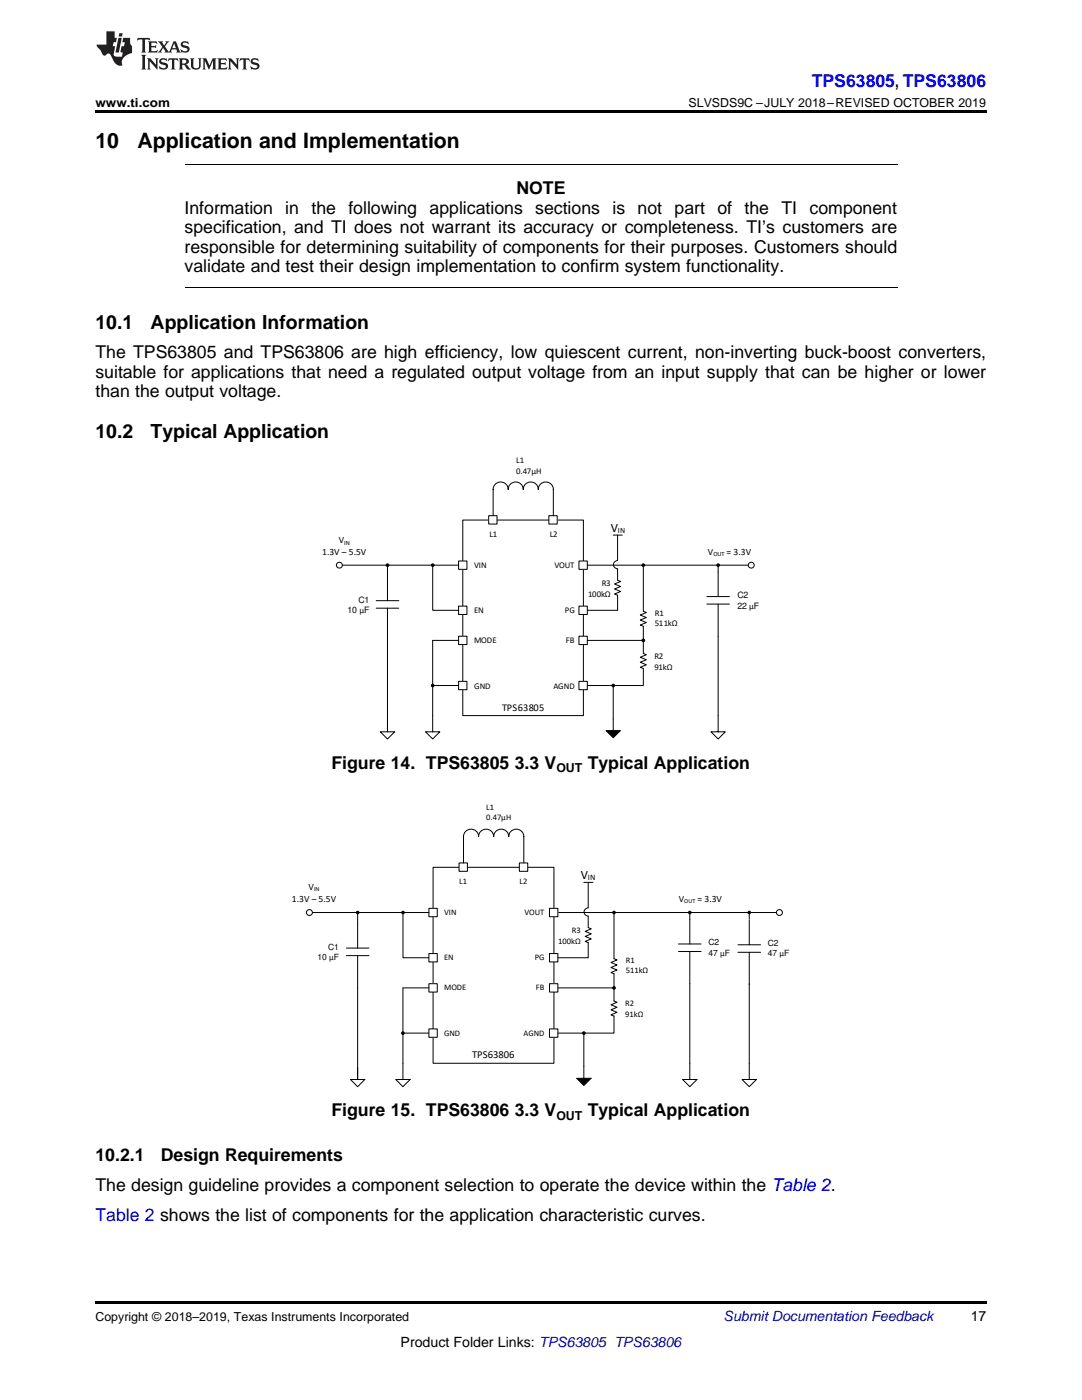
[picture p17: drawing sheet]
<svg xmlns="http://www.w3.org/2000/svg" width="216mm" height="279mm" viewBox="0 0 216 279" stroke-linecap="round" stroke-linejoin="round" font-family="sans-serif">
<defs><g id="words">
<g font-size="4.2">
<text x="19" y="29.6">10</text>
<text x="27.4" y="29.6">Application and Implementation</text>
</g>
<g font-size="3.9">
<text x="19" y="65.6">10.1</text>
<text x="30.1" y="65.6">Application Information</text>
<text x="19" y="87.4">10.2</text>
<text x="30.1" y="87.4">Typical Application</text>
</g>
<g font-size="3.5" fill="#00f">
<text x="162" y="17.3">TPS63805, TPS63806</text>
<text x="19" y="243.6">Table 2 shows the list of components for the application characteristic curves.</text>
</g>
<g font-size="3.5">
<text x="103" y="38.8">NOTE</text>
<text x="36.8" y="42.7">Information</text>
<text x="36.8" y="46.6">specification, and TI does not warrant its accuracy or completeness. TI’s customers are</text>
<text x="56.9" y="42.7">in the</text>
<text x="69.5" y="42.7">following applications</text>
<text x="106.8" y="42.7">sections</text>
<text x="122.2" y="42.7">is</text>
<text x="127.2" y="42.7">not</text>
<text x="134.6" y="42.7">part</text>
<text x="143.1" y="42.7">of</text>
<text x="148.5" y="42.7">the</text>
<text x="155.9" y="42.7">TI</text>
<text x="161.5" y="42.7">component</text>
<text x="36.8" y="50.4">responsible for determining suitability of components for their purposes. Customers should</text>
<text x="36.8" y="54.3">validate and test their design implementation to confirm system functionality.</text>
<text x="19" y="71.5">The TPS63805 and TPS63806 are high efficiency, low quiescent current, non-inverting buck-boost converters,</text>
<text x="19" y="75.4">suitable for applications that need a regulated output voltage from an input supply that can be higher or lower</text>
<text x="19" y="79.3">than the output voltage.</text>
<text x="66.1" y="153.4">Figure 14. TPS63805</text>
<text x="102.7" y="153.4">3.3 V</text>
<text x="117.3" y="153.4">Typical Application</text>
<text x="66.1" y="222.8">Figure 15. TPS63806</text>
<text x="102.7" y="222.8">3.3 V</text>
<text x="117.3" y="222.8">Typical Application</text>
<text x="19" y="231.7">10.2.1</text>
<text x="32.1" y="231.7">Design Requirements</text>
<text x="19" y="237.6">The design guideline provides a component selection to operate the device within the Table 2.</text>
</g>
<text font-size="2.8" fill="#0000c8" x="144.4" y="263.6">Submit Documentation Feedback</text>
<g font-size="2.8">
<text x="193.7" y="263.6">17</text>
<text x="79.9" y="268.9">Product Folder Links: TPS63805 TPS63806</text>
</g>
<g font-size="2.5">
<text x="19" y="21.4">www.ti.com</text>
<text x="137.4" y="21.4">SLVSDS9C –JULY 2018–REVISED OCTOBER 2019</text>
<text x="121.9" y="106.1">V</text>
<text x="111" y="154.1">OUT</text>
<text x="115.9" y="175.3">V</text>
<text x="111" y="223.5">OUT</text>
<text x="19" y="263.6">Copyright © 2018–2019, Texas Instruments Incorporated</text>
</g>
<g font-size="2.1">
<text x="100.2" y="141.8">TPS63805</text>
<text x="94.2" y="211.1">TPS63806</text>
</g>
<g font-size="1.9">
<text x="64.3" y="110.7">1.3V t 5.5V</text>
<text x="67.6" y="108.4">V</text>
<text x="141.3" y="110.7">V</text>
<text x="145" y="110.7">= 3.3V</text>
<text x="58.3" y="179.9">1.3V t 5.5V</text>
<text x="61.6" y="177.6">V</text>
<text x="135.5" y="179.9">V</text>
<text x="139.2" y="179.9">= 3.3V</text>
</g>
<g font-size="1.8">
<text x="103" y="92.5">L1</text>
<text x="117.4" y="119.1">100kQ</text>
<text x="147.1" y="119.4">C2</text>
<text x="71.5" y="120.3">C1</text>
<text x="94.6" y="122.4">EN</text>
<text x="112.7" y="122.4">PG</text>
<text x="130.7" y="125">511kQ</text>
<text x="94.6" y="128.4">MODE</text>
<text x="112.9" y="128.4">FB</text>
<text x="130.6" y="131.6">R2</text>
</g>
<g font-size="1.7">
<text x="103" y="94.5">0.47µH</text>
<text x="97.6" y="107.2">L1</text>
<text x="109.7" y="107.2">L2</text>
<text x="94.6" y="113.4">VIN</text>
<text x="110.6" y="113.4">VOUT</text>
<text x="120.1" y="117">R3</text>
<text x="69.3" y="122.4">10 ÖF</text>
<text x="130.7" y="123">R1</text>
<text x="147.1" y="121.5">22 ÖF</text>
<text x="94.6" y="137.4">GND</text>
<text x="110.4" y="137.4">AGND</text>
<text x="130.6" y="133.6">91kQ</text>
<text x="97" y="161.7">L1</text>
<text x="97" y="163.7">0.47µH</text>
<text x="91.6" y="176.5">L1</text>
<text x="103.7" y="176.5">L2</text>
<text x="117.3" y="175.7">IN</text>
<text x="88.6" y="182.6">VIN</text>
<text x="104.6" y="182.6">VOUT</text>
<text x="63.3" y="191.7">10 ÖF</text>
<text x="65.5" y="189.6">C1</text>
<text x="88.6" y="191.6">EN</text>
<text x="106.7" y="191.6">PG</text>
<text x="111.4" y="188.3">100lQ</text>
<text x="114.1" y="186.3">R3</text>
<text x="141.3" y="188.6">C2</text>
<text x="141.3" y="190.7">47 ÖF</text>
<text x="153.2" y="188.8">C2</text>
<text x="153.2" y="190.9">47 ÖF</text>
<text x="88.6" y="197.7">MODE</text>
<text x="106.9" y="197.7">FB</text>
<text x="124.9" y="192.2">R1</text>
<text x="124.9" y="194.3">511lQ</text>
<text x="124.8" y="200.9">R2</text>
<text x="124.8" y="202.9">91lQ</text>
<text x="88.6" y="206.7">GND</text>
<text x="104.4" y="206.7">AGND</text>
</g>
<text font-size="1.6" x="123.3" y="106.5">IN</text>
<g font-size="1.3">
<text x="68.7" y="108.7">IN</text>
<text x="142.3" y="111">OUT</text>
</g>
<g font-size="1.2">
<text x="62.7" y="177.9">IN</text>
<text x="136.5" y="180.2">OUT</text>
</g>
</g></defs>
<path d="M19 259.7h177.8v.5h-177.8z" fill="#000"/>
<path d="M86.4 173.1h24.1v39.1h-24.1z" fill-rule="evenodd" fill="#fff"/>
<path d="M86.4 173.1h24.1v39.1h-24.1z" fill="none" stroke="#000" stroke-width=".2"/>
<path d="M91.6 172.2h1.7v1.7h-1.7z" fill-rule="evenodd" fill="#fff"/>
<path d="M91.6 172.2h1.7v1.7h-1.7z" fill="none" stroke="#000" stroke-width=".2"/>
<path d="M103.6 172.2h1.7v1.7h-1.7z" fill-rule="evenodd" fill="#fff"/>
<path d="M92.5 172.2v-5.2a1.5 1.5 0 0 1 1.5-1.5 1.5 1.5 0 0 1 1.5 1.5 1.5 1.5 0 0 1 1.5-1.5 1.5 1.5 0 0 1 1.5 1.5 1.5 1.5 0 0 1 1.5-1.5 1.5 1.5 0 0 1 1.5 1.5 1.5 1.5 0 0 1 1.5-1.5 1.5 1.5 0 0 1 1.5 1.5v5.2M103.6 172.2h1.7v1.7h-1.7z" fill="none" stroke="#000" stroke-width=".2"/>
<path d="M85.6 181.3h1.7v1.7h-1.7z" fill-rule="evenodd" fill="#fff"/>
<path d="M85.6 181.3h1.7v1.7h-1.7z" fill="none" stroke="#000" stroke-width=".2"/>
<path d="M109.6 181.3h1.7v1.7h-1.7z" fill-rule="evenodd" fill="#fff"/>
<path d="M109.6 181.3h1.7v1.7h-1.7z" fill="none" stroke="#000" stroke-width=".2"/>
<path d="M85.6 190.3h1.7v1.7h-1.7z" fill-rule="evenodd" fill="#fff"/>
<path d="M85.6 190.3h1.7v1.7h-1.7z" fill="none" stroke="#000" stroke-width=".2"/>
<path d="M85.6 196.3h1.7v1.7h-1.7z" fill-rule="evenodd" fill="#fff"/>
<path d="M85.6 196.3h1.7v1.7h-1.7z" fill="none" stroke="#000" stroke-width=".2"/>
<path d="M85.6 205.3h1.7v1.7h-1.7z" fill-rule="evenodd" fill="#fff"/>
<path d="M85.6 205.3h1.7v1.7h-1.7z" fill="none" stroke="#000" stroke-width=".2"/>
<path d="M109.6 205.3h1.7v1.7h-1.7z" fill-rule="evenodd" fill="#fff"/>
<path d="M109.6 205.3h1.7v1.7h-1.7z" fill="none" stroke="#000" stroke-width=".2"/>
<path d="M109.6 190.3h1.7v1.7h-1.7z" fill-rule="evenodd" fill="#fff"/>
<path d="M109.6 190.3h1.7v1.7h-1.7z" fill="none" stroke="#000" stroke-width=".2"/>
<path d="M109.6 196.3h1.7v1.7h-1.7z" fill-rule="evenodd" fill="#fff"/>
<g fill="none" stroke="#000" stroke-width=".2">
<path d="M116.5 176.1h1.8M117.4 176.1v5.1a.84 .84 0 0 0-.9 .8 .84 .84 0 0 0 .9 .8v2.3l.6 .3-1.2 .5 1.2 .5-1.2 .5 1.2 .5-1.2 .5 .6 .2v3h-6.1M62.4 182.1h23.2M69.1 190.7h4.5M69.1 189.2h4.5M71.4 182.1v7.1M71.4 190.7v24.7M85.6 197.2h-5.2v18.2M109.6 196.3h1.7v1.7h-1.7zM111.3 197.2h11.2M111.5 182.1h43.6M122.5 191.3l.6 .3-1.2 .5 1.2 .5-1.2 .5 1.2 .5-1.2 .5 .6 .2v5.5l.6 .2-1.2 .5 1.2 .5-1.2 .5 1.2 .5-1.2 .5 .6 .3v3.4h-6"/>
<path d="M135.4 189.9h4.5M135.4 188.4h4.5M137.6 182.1v6.3M137.6 189.9v25.5M69.9 215.4h2.9l-1.4 1.5zM79 215.4h2.8l-1.4 1.5zM80.4 206.2h5.2M111.3 206.2h5.2M115.1 215.2h2.8l-1.4 1.4zM116.5 206.2v9M136.2 215.4h2.9l-1.5 1.5z"/>
</g>
<path d="M115.1 215.2h2.8l-1.4 1.4z" fill="#000"/>
<circle cx="155.5" cy="182.1" r=".59" fill="#fff"/>
<circle cx="155.5" cy="182.1" r=".59" fill="none" stroke="#000" stroke-width=".2"/>
<circle cx="61.7" cy="182.1" r=".59" fill="#fff"/>
<g fill="none" stroke="#000" stroke-width=".2">
<path d="M80.4 182.1v9h5.1M122.5 182.4v8.9M147.2 190.1h4.6M147.2 188.5h4.6M149.5 182.1v1.4M149.5 183.6v4.9M149.5 190.1v25.3M148.1 215.4h2.8l-1.4 1.5z"/>
<circle cx="61.7" cy="182.1" r=".59"/>
<circle cx="71.4" cy="182.1" r=".27"/>
<circle cx="80.4" cy="182.1" r=".27"/>
<circle cx="122.5" cy="197.2" r=".27"/>
<circle cx="122.5" cy="182.1" r=".27"/>
<circle cx="137.6" cy="182.1" r=".27"/>
<circle cx="149.5" cy="182.1" r=".27"/>
<circle cx="80.4" cy="206.2" r=".27"/>
<circle cx="116.5" cy="206.2" r=".27"/>
</g>
<g fill="#000">
<circle cx="71.4" cy="182.1" r=".27"/>
<circle cx="80.4" cy="182.1" r=".27"/>
<circle cx="122.5" cy="197.2" r=".27"/>
<circle cx="122.5" cy="182.1" r=".27"/>
<circle cx="137.6" cy="182.1" r=".27"/>
<circle cx="149.5" cy="182.1" r=".27"/>
<circle cx="80.4" cy="206.2" r=".27"/>
<circle cx="116.5" cy="206.2" r=".27"/>
</g>
<path d="M92.3 103.8h24.1v39h-24.1z" fill-rule="evenodd" fill="#fff"/>
<path d="M92.3 103.8h24.1v39h-24.1z" fill="none" stroke="#000" stroke-width=".2"/>
<path d="M97.5 102.9h1.7v1.7h-1.7z" fill-rule="evenodd" fill="#fff"/>
<path d="M97.5 102.9h1.7v1.7h-1.7z" fill="none" stroke="#000" stroke-width=".2"/>
<path d="M109.5 102.9h1.7v1.7h-1.7z" fill-rule="evenodd" fill="#fff"/>
<path d="M98.4 102.9v-5.2a1.5 1.5 0 0 1 1.5-1.5 1.5 1.5 0 0 1 1.5 1.5 1.5 1.5 0 0 1 1.5-1.5 1.5 1.5 0 0 1 1.5 1.5 1.5 1.5 0 0 1 1.5-1.5 1.5 1.5 0 0 1 1.5 1.5 1.5 1.5 0 0 1 1.5-1.5 1.5 1.5 0 0 1 1.5 1.5v5.2M109.5 102.9h1.7v1.7h-1.7z" fill="none" stroke="#000" stroke-width=".2"/>
<path d="M91.5 112h1.7v1.6h-1.7z" fill-rule="evenodd" fill="#fff"/>
<path d="M91.5 112h1.7v1.6h-1.7z" fill="none" stroke="#000" stroke-width=".2"/>
<path d="M115.5 112h1.7v1.6h-1.7z" fill-rule="evenodd" fill="#fff"/>
<path d="M115.5 112h1.7v1.6h-1.7z" fill="none" stroke="#000" stroke-width=".2"/>
<path d="M91.5 121h1.7v1.6h-1.7z" fill-rule="evenodd" fill="#fff"/>
<path d="M91.5 121h1.7v1.6h-1.7z" fill="none" stroke="#000" stroke-width=".2"/>
<path d="M91.5 127h1.7v1.6h-1.7z" fill-rule="evenodd" fill="#fff"/>
<path d="M91.5 127h1.7v1.6h-1.7z" fill="none" stroke="#000" stroke-width=".2"/>
<path d="M91.5 136h1.7v1.6h-1.7z" fill-rule="evenodd" fill="#fff"/>
<path d="M91.5 136h1.7v1.6h-1.7z" fill="none" stroke="#000" stroke-width=".2"/>
<path d="M115.5 136h1.7v1.6h-1.7z" fill-rule="evenodd" fill="#fff"/>
<path d="M115.5 136h1.7v1.6h-1.7z" fill="none" stroke="#000" stroke-width=".2"/>
<path d="M115.5 121h1.7v1.6h-1.7z" fill-rule="evenodd" fill="#fff"/>
<path d="M115.5 121h1.7v1.6h-1.7z" fill="none" stroke="#000" stroke-width=".2"/>
<path d="M115.5 127h1.7v1.6h-1.7z" fill-rule="evenodd" fill="#fff"/>
<g fill="none" stroke="#000" stroke-width=".2">
<path d="M68.3 112.8h23.2M75.1 119.9h4.5M77.3 112.8v7.1M117.2 112.8h32M122.4 106.8h1.8M123.2 106.8v5.1a.83 .83 0 0 0-.8 .8 .83 .83 0 0 0 .8 .8v2.3l.6 .2-1.2 .5 1.2 .5-1.2 .5 1.2 .5-1.2 .5 .6 .3v3h-6M141 119.1h4.5M143.3 112.8v6.3M75.1 121.4h4.5M77.3 121.4v24.6M86.3 136.8h5.2M91.5 127.8h-5.2v18.2"/>
<path d="M115.5 127h1.7v1.6h-1.7zM117.2 136.8h5.2M117.2 127.8h11.2M122.4 136.8v9M128.4 122l.6 .2-1.2 .5 1.2 .5-1.2 .5 1.2 .5-1.2 .5 .6 .3v5.4l.6 .3-1.2 .5 1.2 .5-1.2 .5 1.2 .5-1.2 .5 .6 .2v3.4h-6M141 120.6h4.5M143.3 120.6v25.4M75.9 146h2.8l-1.4 1.5zM84.9 146h2.9l-1.5 1.5zM120.9 145.8h2.9l-1.4 1.4zM141.9 146h2.8l-1.4 1.5z"/>
</g>
<path d="M120.9 145.8h2.9l-1.4 1.4z" fill="#000"/>
<circle cx="149.9" cy="112.8" r=".59" fill="#fff"/>
<circle cx="149.9" cy="112.8" r=".59" fill="none" stroke="#000" stroke-width=".2"/>
<circle cx="67.7" cy="112.8" r=".59" fill="#fff"/>
<g fill="none" stroke="#000" stroke-width=".2">
<path d="M36.8 32.8h142.3M36.8 57.4h142.3M86.3 112.8v9h5.2M128.4 113.1v8.9"/>
<circle cx="67.7" cy="112.8" r=".59"/>
<circle cx="77.3" cy="112.8" r=".27"/>
<circle cx="86.4" cy="112.8" r=".27"/>
<circle cx="128.4" cy="112.8" r=".26"/>
<circle cx="143.3" cy="112.8" r=".27"/>
<circle cx="86.3" cy="136.8" r=".27"/>
<circle cx="122.4" cy="136.8" r=".27"/>
<circle cx="128.4" cy="127.8" r=".26"/>
</g>
<g fill="#000">
<circle cx="77.3" cy="112.8" r=".27"/>
<circle cx="86.4" cy="112.8" r=".27"/>
<circle cx="128.4" cy="112.8" r=".26"/>
<circle cx="143.3" cy="112.8" r=".27"/>
<circle cx="86.3" cy="136.8" r=".27"/>
<circle cx="122.4" cy="136.8" r=".27"/>
<circle cx="128.4" cy="127.8" r=".26"/>
</g>
<path d="M19 22h177.8v.5h-177.8z" fill="#000"/>
<g fill="#231f20">
<path d="M27.5 7.6l-.1 .5 .4-.2h.6v.1v2.1l-.2 .4h1l-.3-.4v-2.1l.1-.1h.5l.5 .2-.2-.5zM29.5 8.3l.2 .3v1.5l-.2 .4h1.8l.2-.6a1.04 1.04 0 0 1-1.3 .2v-.7h.6l.3 .2v-.6l-.3 .2h-.6v-.6l.8-.1 .4 .3-.2-.5zM31.5 8.3l.9 1.1-.9 1.1h.8l-.2-.2 .5-.7 .4 .7-.2 .2h1.5l-.1-.2 .1-.4h.9l.1 .4-.2 .2h1l-.3-.3-.7-1.9h-.5l-.9 2-.8-1 .9-1h-.8l.1 .3-.3 .5-.4-.6 .2-.2zM34.7 8.6l.4 1h-.7zM36.3 8.4a.63 .63 0 0 0-.2 .7 .63 .63 0 0 0 .6 .4l.6 .2 .1 .2a.75 .75 0 0 1-.7 .4 .75 .75 0 0 1-.6-.5l.1 .7 .1-.1a1.11 1.11 0 0 0 1.5-.6 1.13 1.13 0 0 0-1.2-.8l-.1-.4a1.04 1.04 0 0 1 1.2 .2l-.2-.5-.1 .1-.5-.2zM28.2 10.9l.2 .4v2.2l-.2 .4h1l-.3-.4v-2.2l.3-.4zM29.3 11.6l.3 .4v1.5l-.3 .4h.8l-.2-.4v-1.3l1.5 1.7v-1.9l.2-.4h-.7l.2 .4v.9l-1.1-1.3zM32 11.8a.62 .62 0 0 0-.2 .7 .62 .62 0 0 0 .6 .4l.6 .1 .1 .3a.76 .76 0 0 1-.7 .3 .76 .76 0 0 1-.6-.4l.1 .7 .1-.1a1.11 1.11 0 0 0 1.5-.6 1.13 1.13 0 0 0-1.2-.8l-.1-.4a1.04 1.04 0 0 1 1.2 .2l-.2-.6-.1 .1-.5-.1zM33.7 11.6l-.2 .6a.61 .61 0 0 1 .8-.3v1.6l-.2 .4h.9l-.2-.4v-1.6a.63 .63 0 0 1 .8 .3l-.2-.6zM35.6 11.6l.3 .4v1.5l-.3 .4h1l-.2-.2v-.8l.5 .2a.76 .76 0 0 0 1.2 .7l-1-1a.58 .58 0 0 0 .6-.5 .58 .58 0 0 0-.5-.6zM36.4 11.9h.1a.45 .45 0 0 1 .5 .1 .45 .45 0 0 1 .1 .5l-.7 .2zM37.9 11.6l.2 .2a2.17 2.17 0 0 0 .3 1.9 .99 .99 0 0 0 1.6-.6v-1.1l.2-.4h-.7l.2 .2a1.92 1.92 0 0 1-.2 1.8 .6 .6 0 0 1-.9-.5v-1.1l.2-.4zM40.4 11.6l.2 .4v1.5l-.2 .4h.7l-.2-.4v-1.4l.8 1.8 .8-1.8v1.4l-.2 .4h.9l-.2-.4v-1.5l.2-.4h-.8l-.6 1.5-.6-1.5zM43.4 11.6l.2 .4v1.5l-.2 .4h1.8l.2-.6a1.04 1.04 0 0 1-1.3 .1v-.6h.5l.4 .2v-.6l-.4 .2h-.5v-.7h.8l.3 .3-.1-.6zM45.5 11.6l.2 .4v1.5l-.2 .4h.7l-.2-.4v-1.3l1.5 1.7v-1.9l.2-.4h-.7l.2 .4v.9l-1.1-1.3zM47.9 11.6l-.1 .6a.61 .61 0 0 1 .8-.3v1.6l-.3 .4h1l-.3-.4 .1-1.6a.63 .63 0 0 1 .7 .3l-.1-.6zM50.2 11.8a.62 .62 0 0 0-.2 .7 .62 .62 0 0 0 .6 .4l.6 .1 .2 .3a.76 .76 0 0 1-.8 .3 .76 .76 0 0 1-.6-.4l.1 .7 .2-.1a1.11 1.11 0 0 0 1.5-.6 1.13 1.13 0 0 0-1.3-.8l-.1-.4a1.04 1.04 0 0 1 1.2 .2l-.1-.6-.2 .1-.5-.1z"/>
<path d="M21.2 6.3v2.6h-1.9l.1 .4 .7 .9a.91 .91 0 0 0 1 .8 .56 .56 0 0 1 .5-.3 .56 .56 0 0 1 .5 .3l.4 .8a1.53 1.53 0 0 0 1.9 1.2 1.54 1.54 0 0 1 1-2.1l.9-.3v-1.4a1.52 1.52 0 0 1-.3-1.6h-1.4l-.2 .8h.5l-.2 .8h-.4l-.2 1v.2l.4 .1-.2 .8a1.93 1.93 0 0 1-1.6-.3l.3-1.8h-.5l.2-.8h.4l.2-.8h-.4v-1.3zM23.6 7.6l-.6 2.9h.7l.6-2.9zM23.8 6.6l-.1 .7h.6l.2-.7z"/>
</g>
<use href="#words"/>
</svg>
